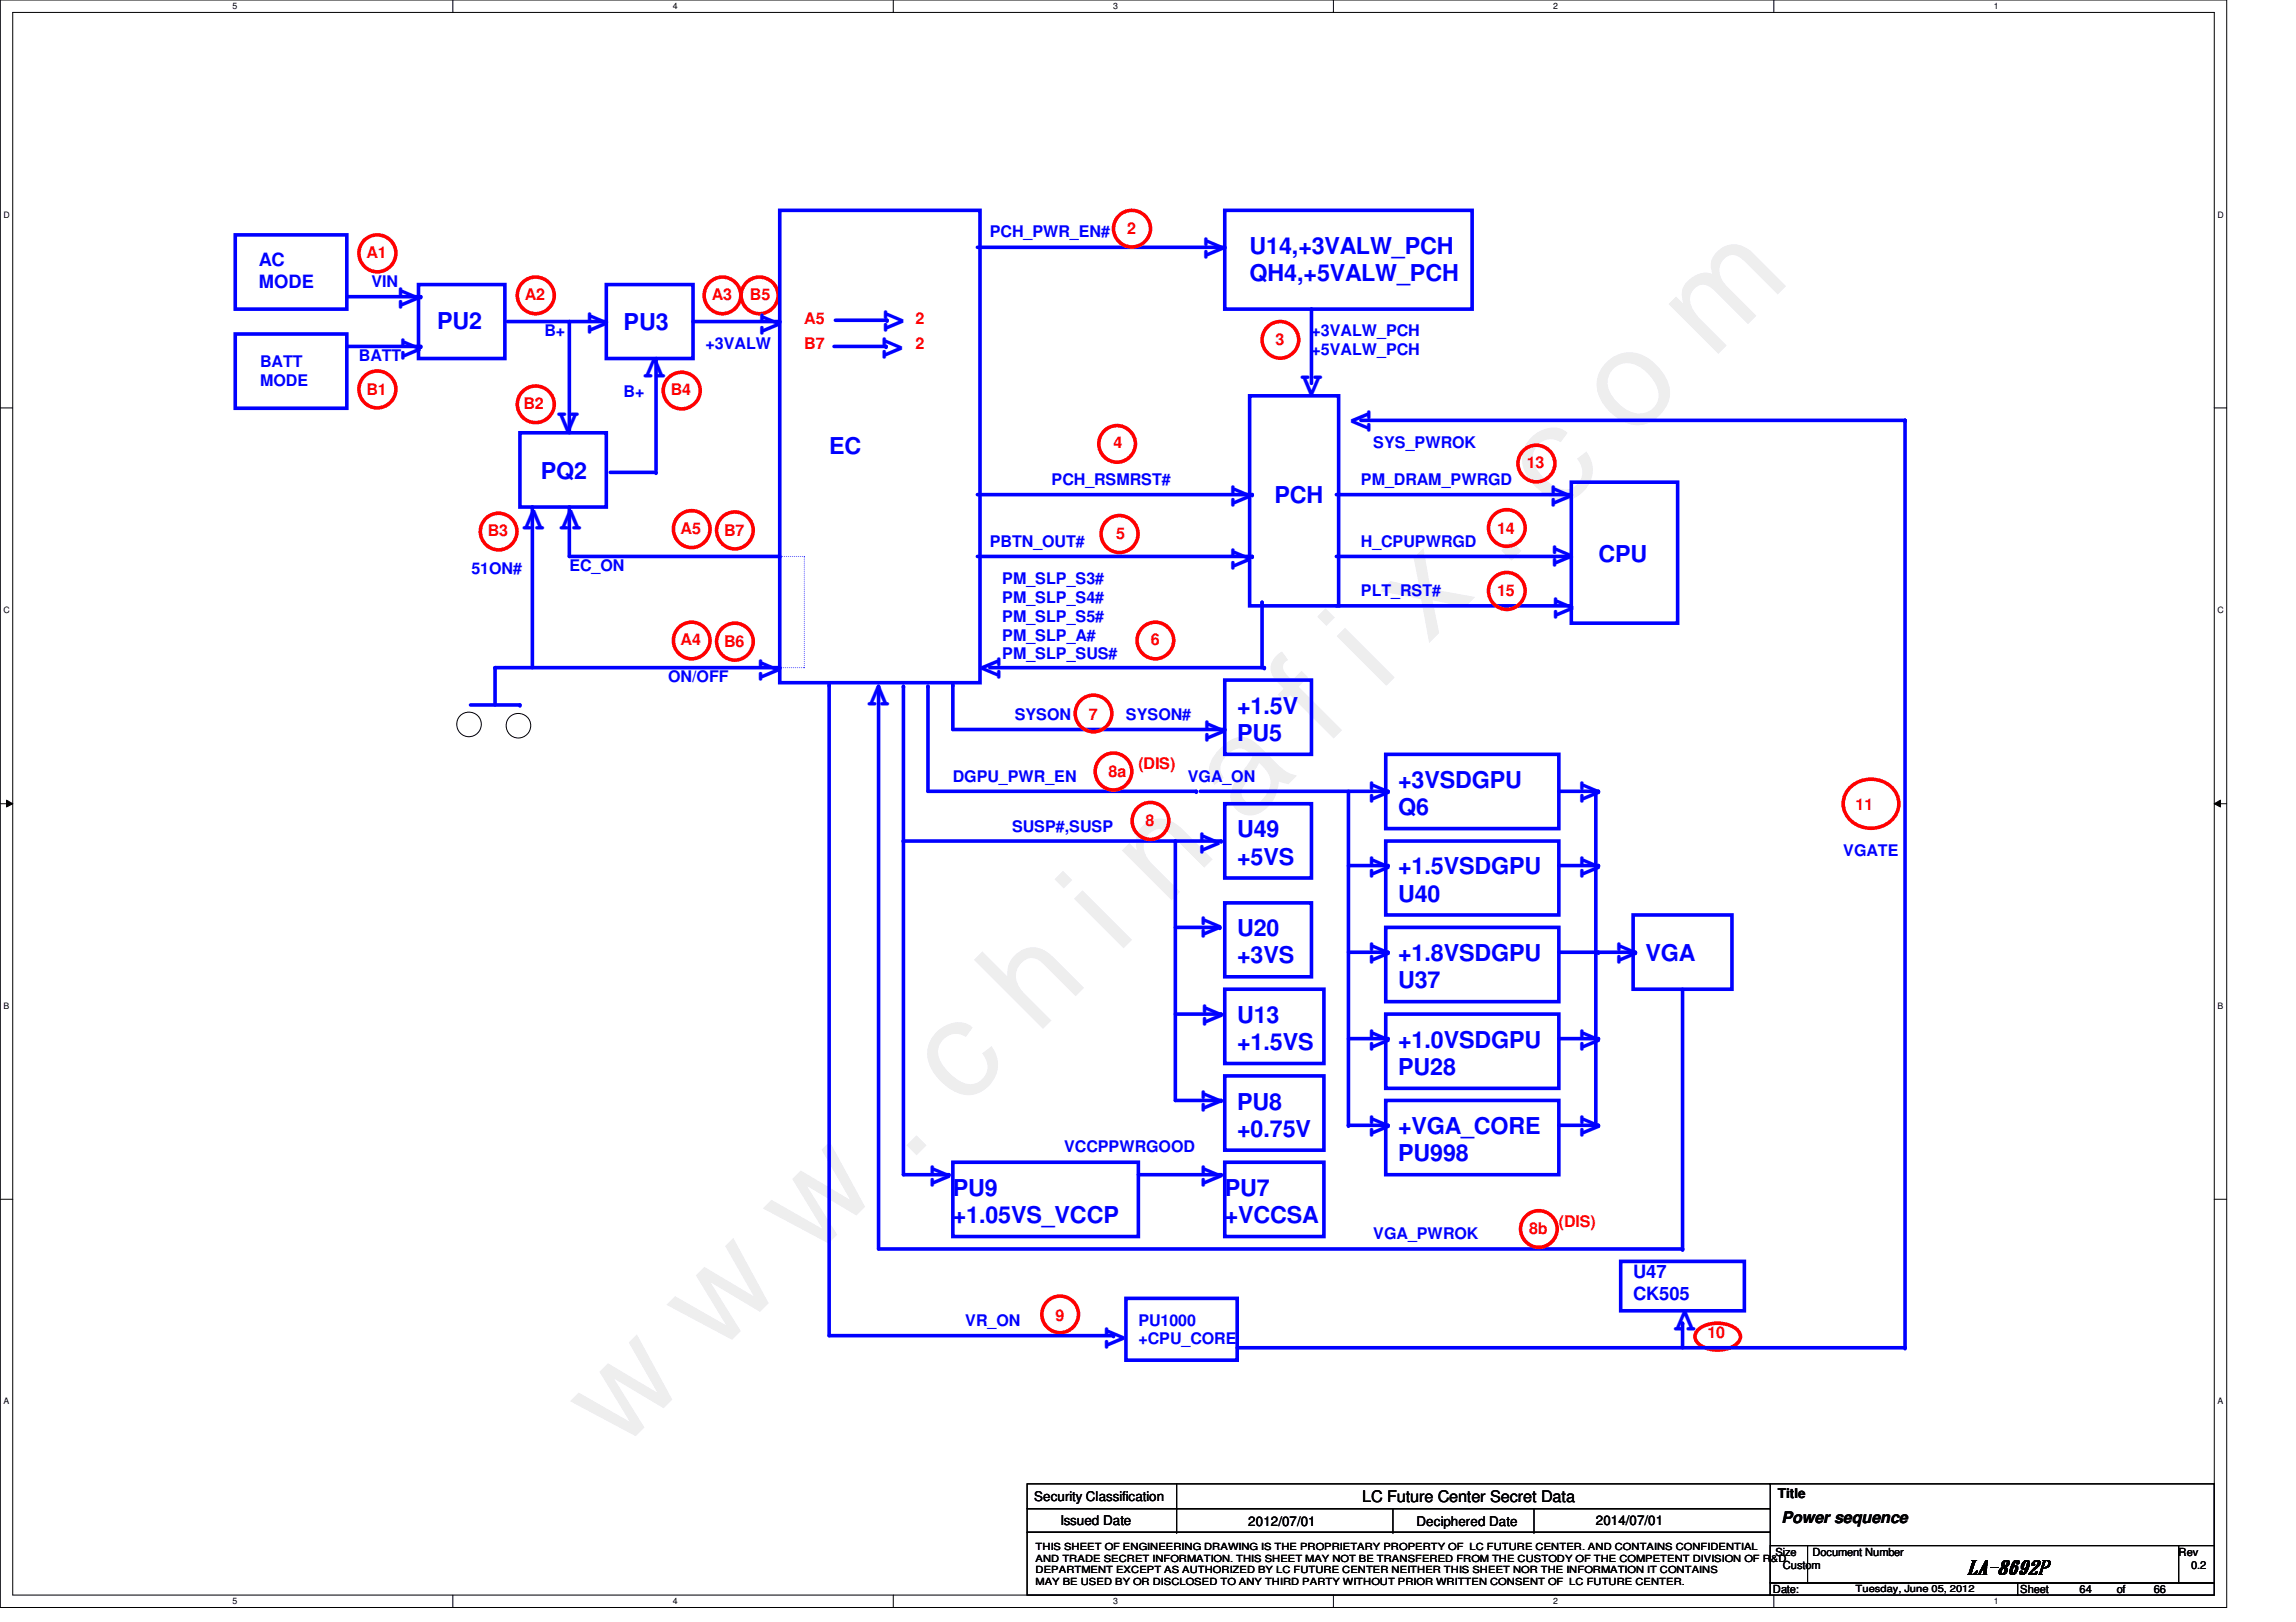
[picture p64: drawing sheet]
<svg xmlns="http://www.w3.org/2000/svg" width="297mm" height="210mm" viewBox="0 0 297 210" stroke-linecap="round" stroke-linejoin="round" font-family="sans-serif">
<defs><g id="words">
<text font-size="17.6" fill="#00f" x="80.1" y="188" transform="rotate(-45 80.1 188)">w w w . c h i n a f i x . c o m</text>
<g font-size="4.3" fill="#00f">
<text x="158.3" y="33.4" transform="rotate(-90 158.3 33.4)">V</text>
<text x="54.1" y="39.8" transform="rotate(-90 54.1 39.8)">V</text>
<text x="54.4" y="46.4" transform="rotate(-90 54.4 46.4)">V</text>
<text x="78.6" y="43.1" transform="rotate(-90 78.6 43.1)">V</text>
<text x="86" y="46.4" transform="rotate(180 86 46.4)">V</text>
<text x="100.9" y="43.2" transform="rotate(-90 100.9 43.2)">V</text>
<text x="116.7" y="46.3" transform="rotate(-90 116.7 46.3)">VV</text>
<text x="168.4" y="51.1">V</text>
<text x="174.8" y="53.1" transform="rotate(90 174.8 53.1)">V</text>
<text x="72.2" y="55.9">V</text>
<text x="161.8" y="65.4" transform="rotate(-90 161.8 65.4)">V</text>
<text x="203.3" y="65.4" transform="rotate(-90 203.3 65.4)">V</text>
<text x="75.1" y="66" transform="rotate(180 75.1 66)">V V</text>
<text x="161.8" y="73.6" transform="rotate(-90 161.8 73.6)">V</text>
<text x="203.5" y="73.3" transform="rotate(-90 203.5 73.3)">V</text>
<text x="203.6" y="80" transform="rotate(-90 203.6 80)">V</text>
<text x="100.7" y="88" transform="rotate(-90 100.7 88)">V</text>
<text x="114.9" y="88.7" transform="rotate(180 114.9 88.7)">V</text>
<text x="127" y="85.1" transform="rotate(90 127 85.1)">V</text>
<text x="158.5" y="95.8" transform="rotate(-90 158.5 95.8)">V</text>
<text x="179.7" y="103.8" transform="rotate(-90 179.7 103.8)">V</text>
<text x="207" y="103.8" transform="rotate(-90 207 103.8)">V</text>
<text x="157.8" y="110.4" transform="rotate(-90 157.8 110.4)">V</text>
<text x="179.7" y="113.5" transform="rotate(-90 179.7 113.5)">V</text>
<text x="207" y="113.5" transform="rotate(-90 207 113.5)">V</text>
<text x="158" y="121.3" transform="rotate(-90 158 121.3)">V</text>
<text x="179.7" y="124.7" transform="rotate(-90 179.7 124.7)">V</text>
<text x="211.7" y="124.7" transform="rotate(-90 211.7 124.7)">V</text>
<text x="158.2" y="132.7" transform="rotate(-90 158.2 132.7)">V</text>
<text x="179.7" y="135.8" transform="rotate(-90 179.7 135.8)">V</text>
<text x="207" y="135.8" transform="rotate(-90 207 135.8)">V</text>
<text x="158" y="143.7" transform="rotate(-90 158 143.7)">V</text>
<text x="179.7" y="147.1" transform="rotate(-90 179.7 147.1)">V</text>
<text x="207" y="147.1" transform="rotate(-90 207 147.1)">V</text>
<text x="122.9" y="153.5" transform="rotate(-90 122.9 153.5)">V</text>
<text x="158" y="153.5" transform="rotate(-90 158 153.5)">V</text>
<text x="219.3" y="169.7" transform="rotate(180 219.3 169.7)">V</text>
<text x="145.5" y="174.4" transform="rotate(-90 145.5 174.4)">V</text>
</g>
<g font-size="3" fill="#00f">
<text x="161.7" y="32.9">U14,+3VALW_PCH</text>
<text x="161.7" y="36.4">QH4,+5VALW_PCH</text>
<text x="56.6" y="42.6">PU2</text>
<text x="80.7" y="42.8">PU3</text>
<text x="107.3" y="58.8">EC</text>
<text x="70" y="62">PQ2</text>
<text x="164.9" y="65.2">PCH</text>
<text x="206.8" y="72.7">CPU</text>
<text x="160.1" y="92.4">+1.5V</text>
<text x="160.1" y="95.9">PU5</text>
<text x="180.9" y="102">+3VSDGPU</text>
<text x="180.9" y="105.5">Q6</text>
<text x="160.1" y="108.4">U49</text>
<text x="160.1" y="111.9">+5VS</text>
<text x="180.9" y="113.2">+1.5VSDGPU</text>
<text x="180.9" y="116.7">U40</text>
<text x="160.1" y="121.2">U20</text>
<text x="160.1" y="124.7">+3VS</text>
<text x="180.9" y="124.4">+1.8VSDGPU</text>
<text x="212.9" y="124.4">VGA</text>
<text x="180.9" y="127.9">U37</text>
<text x="160.1" y="132.4">U13</text>
<text x="160.1" y="135.9">+1.5VS</text>
<text x="180.9" y="135.6">+1.0VSDGPU</text>
<text x="160.1" y="143.6">PU8</text>
<text x="180.9" y="139.1">PU28</text>
<text x="160.1" y="147.1">+0.75V</text>
<text x="180.9" y="146.8">+VGA_CORE</text>
<text x="123.3" y="154.8">PU9</text>
<text x="158.5" y="154.8">PU7</text>
<text x="180.9" y="150.3">PU998</text>
<text x="123.3" y="158.3">+1.05VS_VCCP</text>
<text x="158.5" y="158.3">+VCCSA</text>
</g>
<text font-size="2.5" x="254.5" y="203.7">LA-8692P</text>
<g font-size="2.4" fill="#00f">
<text x="33.5" y="34.4">AC</text>
<text x="33.5" y="37.2">MODE</text>
<text x="211.3" y="165.4">U47</text>
<text x="211.3" y="168.3">CK505</text>
</g>
<g font-size="2.1" fill="#f00">
<text x="47.4" y="33.4">A1</text>
<text x="145.8" y="30.2">2</text>
<text x="67.9" y="38.9">A2</text>
<text x="92.1" y="38.9">A3</text>
<text x="97" y="38.9">B5</text>
<text x="104.1" y="41.9">A5</text>
<text x="118.4" y="41.9">2</text>
<text x="104.1" y="45.1">B7</text>
<text x="118.4" y="45.1">2</text>
<text x="165" y="44.6">3</text>
<text x="47.4" y="51.1">B1</text>
<text x="67.7" y="53">B2</text>
<text x="86.8" y="51.2">B4</text>
<text x="144.1" y="57.9">4</text>
<text x="197.5" y="60.6">13</text>
<text x="63.1" y="69.4">B3</text>
<text x="88" y="69.1">A5</text>
<text x="93.7" y="69.3">B7</text>
<text x="144.4" y="69.8">5</text>
<text x="193.7" y="69.1">14</text>
<text x="193.7" y="77.1">15</text>
<text x="88" y="83.5">A4</text>
<text x="93.7" y="83.7">B6</text>
<text x="148.9" y="83.5">6</text>
<text x="140.9" y="93.1">7</text>
<text x="143.4" y="100.5">8a</text>
<text x="147.3" y="99.5">(DIS)</text>
<text x="148.2" y="106.9">8</text>
<text x="240.1" y="104.8">11</text>
<text x="197.8" y="159.7">8b</text>
<text x="201.7" y="158.7">(DIS)</text>
<text x="136.6" y="170.9">9</text>
<text x="220.9" y="173.1">10</text>
</g>
<g font-size="2.1" fill="#00f">
<text x="128.1" y="30.7">PCH_PWR_EN#</text>
<text x="48" y="37.1">VIN</text>
<text x="33.7" y="47.5">BATT</text>
<text x="46.4" y="46.7">BATT</text>
<text x="70.4" y="43.5">B+</text>
<text x="91.3" y="45.1">+3VALW</text>
<text x="169.7" y="43.5">+3VALW_PCH</text>
<text x="169.7" y="46">+5VALW_PCH</text>
<text x="33.7" y="50">MODE</text>
<text x="80.7" y="51.4">B+</text>
<text x="177.7" y="57.9">SYS_PWROK</text>
<text x="136.1" y="62.7">PCH_RSMRST#</text>
<text x="176.1" y="62.7">PM_DRAM_PWRGD</text>
<text x="128.1" y="70.7">PBTN_OUT#</text>
<text x="176.1" y="70.7">H_CPUPWRGD</text>
<text x="61" y="74.3">51ON#</text>
<text x="73.7" y="73.9">EC_ON</text>
<text x="129.7" y="75.5">PM_SLP_S3#</text>
<text x="129.7" y="78">PM_SLP_S4#</text>
<text x="176.1" y="77.1">PLT_RST#</text>
<text x="129.7" y="80.4">PM_SLP_S5#</text>
<text x="129.7" y="82.9">PM_SLP_A#</text>
<text x="86.4" y="88.3">ON/OFF</text>
<text x="129.7" y="85.3">PM_SLP_SUS#</text>
<text x="131.3" y="93.1">SYSON</text>
<text x="145.7" y="93.1">SYSON#</text>
<text x="123.3" y="101.1">DGPU_PWR_EN</text>
<text x="153.7" y="101.1">VGA_ON</text>
<text x="130.9" y="107.7">SUSP#,SUSP</text>
<text x="238.5" y="110.7">VGATE</text>
<text x="137.7" y="149.1">VCCPPWRGOOD</text>
<text x="177.7" y="160.3">VGA_PWROK</text>
<text x="124.9" y="171.5">VR_ON</text>
<text x="147.3" y="171.5">PU1000</text>
<text x="147.3" y="174">+CPU_CORE</text>
</g>
<g font-size="2.1">
<text x="176.2" y="194.4">LC Future Center Secret Data</text>
<text x="230.5" y="197.1">Power sequence</text>
</g>
<g font-size="1.7">
<text x="133.8" y="194.3">Security Classification</text>
<text x="137.2" y="197.3">Issued Date</text>
<text x="161.5" y="197.5">2012/07/01</text>
<text x="183.3" y="197.5">Deciphered Date</text>
<text x="206.5" y="197.3">2014/07/01</text>
<text x="230" y="193.8">Title</text>
</g>
<g font-size="1.4">
<text x="229.7" y="201.4">Size</text>
<text x="230.6" y="203">Custom</text>
<text x="234.5" y="201.4">Document Number</text>
<text x="281.9" y="201.4">Rev</text>
<text x="283.5" y="203">0.2</text>
<text x="229.4" y="206.2">Date:</text>
<text x="261.4" y="206.2">Sheet</text>
<text x="269" y="206.2">64</text>
<text x="273.9" y="206.2">of</text>
<text x="278.6" y="206.2">66</text>
</g>
<g font-size="1.3">
<text x="134" y="200.6">THIS SHEET OF ENGINEERING DRAWING IS THE PROPRIETARY PROPERTY OF LC FUTURE CENTER. AND CONTAINS CONFIDENTIAL</text>
<text x="134" y="202.1">AND TRADE SECRET INFORMATION. THIS SHEET MAY NOT BE TRANSFERED FROM THE CUSTODY OF THE COMPETENT DIVISION OF R&amp;D</text>
<text x="134" y="203.6">DEPARTMENT EXCEPT AS AUTHORIZED BY LC FUTURE CENTER NEITHER THIS SHEET NOR THE INFORMATION IT CONTAINS</text>
<text x="134" y="205.1">MAY BE USED BY OR DISCLOSED TO ANY THIRD PARTY WITHOUT PRIOR WRITTEN CONSENT OF LC FUTURE CENTER.</text>
<text x="240.1" y="206">Tuesday, June 05, 2012</text>
</g>
<g font-size="1.1">
<text x="30.1" y="1.1">5</text>
<text x="87" y="1.1">4</text>
<text x="144" y="1.1">3</text>
<text x="201" y="1.1">2</text>
<text x="257.9" y="1.1">1</text>
<text x=".5" y="28.2">D</text>
<text x="286.9" y="28.2">D</text>
<text x=".5" y="79.3">C</text>
<text x="286.9" y="79.3">C</text>
<text x=".5" y="130.6">B</text>
<text x="286.9" y="130.6">B</text>
<text x=".5" y="181.7">A</text>
<text x="286.9" y="181.7">A</text>
<text x="30.1" y="207.6">5</text>
<text x="87" y="207.6">4</text>
<text x="144" y="207.6">3</text>
<text x="201" y="207.6">2</text>
<text x="257.9" y="207.6">1</text>
</g>
</g></defs>
<path d="M0 0h288.1v208h-288.1zM1.6 1.6h284.9v204.8h-284.9z" fill="none" stroke="#000" stroke-width=".13"/>
<g fill="#fff">
<path d="M30.1 .2h.6v1.2h-.6z"/>
<path d="M30.1 206.6h.6v1.2h-.6z"/>
</g>
<path d="M58.6 0v1.6M58.6 206.4v1.6" fill="none" stroke="#000" stroke-width=".13"/>
<g fill="#fff">
<path d="M87 .2h.6v1.2h-.6z"/>
<path d="M87 206.6h.6v1.2h-.6z"/>
</g>
<path d="M115.6 0v1.6M115.6 206.4v1.6" fill="none" stroke="#000" stroke-width=".13"/>
<g fill="#fff">
<path d="M144 .2h.6v1.2h-.6z"/>
<path d="M144 206.6h.6v1.2h-.6z"/>
</g>
<path d="M172.5 0v1.6M172.5 206.4v1.6" fill="none" stroke="#000" stroke-width=".13"/>
<g fill="#fff">
<path d="M201 .2h.5v1.2h-.5z"/>
<path d="M201 206.6h.5v1.2h-.5z"/>
</g>
<path d="M229.5 0v1.6M229.5 206.4v1.6" fill="none" stroke="#000" stroke-width=".13"/>
<g fill="#fff">
<path d="M257.9 .2h.6v1.2h-.6z"/>
<path d="M257.9 206.6h.6v1.2h-.6z"/>
<path d="M.5 27.2h.7v1.2h-.7z"/>
<path d="M286.9 27.2h.8v1.2h-.8z"/>
<path d="M.5 78.4h.7v1.1h-.7z"/>
<path d="M286.9 78.4h.8v1.1h-.8z"/>
</g>
<path d="M0 52.8h1.6M286.5 52.8h1.6" fill="none" stroke="#000" stroke-width=".13"/>
<g fill="#fff">
<path d="M.5 129.6h.7v1.2h-.7z"/>
<path d="M286.9 129.6h.7v1.2h-.7z"/>
</g>
<path d="M0 104h1.6M.8 103.5l.8 .5-.8 .4zM286.5 104l.8-.5v.9zM286.5 104h1.6" fill="none" stroke="#000" stroke-width=".13"/>
<path d="M.8 103.5l.8 .5-.8 .4zM286.5 104l.8-.5v.9z" fill="#000"/>
<g fill="#fff">
<path d="M.5 180.8h.7v1.1h-.7z"/>
<path d="M286.9 180.8h.7v1.1h-.7z"/>
</g>
<path d="M0 155.2h1.6M286.5 155.2h1.6" fill="none" stroke="#000" stroke-width=".13"/>
<path d="M44.9 44.8h9.5M116.9 108.8v43.2M120.1 102.4h34.7" fill="none" stroke="#00f" stroke-width=".47"/>
<circle cx="54.4" cy="44.8" r=".23" fill="#00f"/>
<g fill="none" stroke="#f00" stroke-width=".47">
<circle cx="48.8" cy="32.8" r="2.39"/>
<circle cx="48.8" cy="50.4" r="2.39"/>
</g>
<path d="M60.9 91.2h6.4" fill="none" stroke="#00f" stroke-width=".47"/>
<circle cx="67.3" cy="91.2" r=".23" fill="#00f"/>
<path d="M64 86.4v4.8" fill="none" stroke="#00f" stroke-width=".47"/>
<circle cx="64" cy="86.4" r=".23" fill="#00f"/>
<g fill="none" stroke="#000" stroke-width=".13">
<circle cx="60.7" cy="93.7" r="1.6"/>
<circle cx="67.1" cy="93.9" r="1.6"/>
</g>
<path d="M126.4 32h32M158.4 27.2h32.1v12.8h-32.1zM246.5 54.4v120M126.4 64h35.6M64 86.4h36.9M107.3 88.6v84.2M123.3 94.4h35.1M116.9 108.8h41.1M152.1 108.8v33.6" fill="none" stroke="#00f" stroke-width=".47"/>
<circle cx="64.5" cy="68.8" r="2.37" fill="none" stroke="#f00" stroke-width=".47"/>
<circle cx="246.5" cy="54.4" r=".23" fill="#00f"/>
<path d="M239.5 101.8a3.9 3.9 0 0 1 5.9 1 3.1 3.1 0 0 1-2.6 4.3 3.5 3.5 0 0 1-4.3-3.1 2.99 2.99 0 0 1 1-2.2z" fill="none" stroke="#f00" stroke-width=".47"/>
<path d="M176.1 54.4h70.4" fill="none" stroke="#00f" stroke-width=".47"/>
<circle cx="246.5" cy="54.4" r=".23" fill="#00f"/>
<path d="M126.4 72h35.6M128.1 86.4h35.5M107.3 172.8h36.8M160.1 174.4h86.4" fill="none" stroke="#00f" stroke-width=".47"/>
<circle cx="246.5" cy="174.4" r=".23" fill="#00f"/>
<path d="M30.4 30.4h14.5v9.6h-14.5zM44.9 38.4h9.5M54.1 36.8h11.2v9.6h-11.2zM100.9 27.2h25.9v61.1h-25.9zM30.4 43.2h14.5v9.6h-14.5zM65.7 41.6h12.7M67.3 56h11.1v9.6h-11.1zM172.9 64h30.4M172.9 72h30.4M172.9 78.4h30.4M113.7 88.8v72.8h104M174.5 102.4v43.2" fill="none" stroke="#00f" stroke-width=".47"/>
<g fill="none" stroke="#f00" stroke-width=".47">
<circle cx="69.3" cy="38.2" r="2.38"/>
<circle cx="69.3" cy="52.3" r="2.38"/>
</g>
<circle cx="54.4" cy="38.4" r=".23" fill="#00f"/>
<path d="M206.5 102.4v43.2M217.7 128v33.6" fill="none" stroke="#00f" stroke-width=".47"/>
<g fill="none" stroke="#000" stroke-width=".13">
<path d="M132.9 192h96.1v3.2h-96.1zM132.9 195.2h96.1v3.1h-96.1zM132.9 198.3h96.1v8.1h-96.1zM152.2 195.2h.1M152.2 198.3h.1M152.2 192v6.3M180.2 198.3h.1M180.2 195.2v3.1M198.5 198.3h.1M198.5 195.2v3.1M228.9 192h57.6M286.5 192h.1"/>
<path d="M286.5 192v8M229 200h4.8v4.9h-4.8zM229 204.9h32v1.5h-32zM233.8 200h48.1v4.9h-48.1zM261 204.9h25.5v1.5h-25.5zM281.9 200h4.6v4.9h-4.6z"/>
</g>
<use href="#words"/>
</svg>
